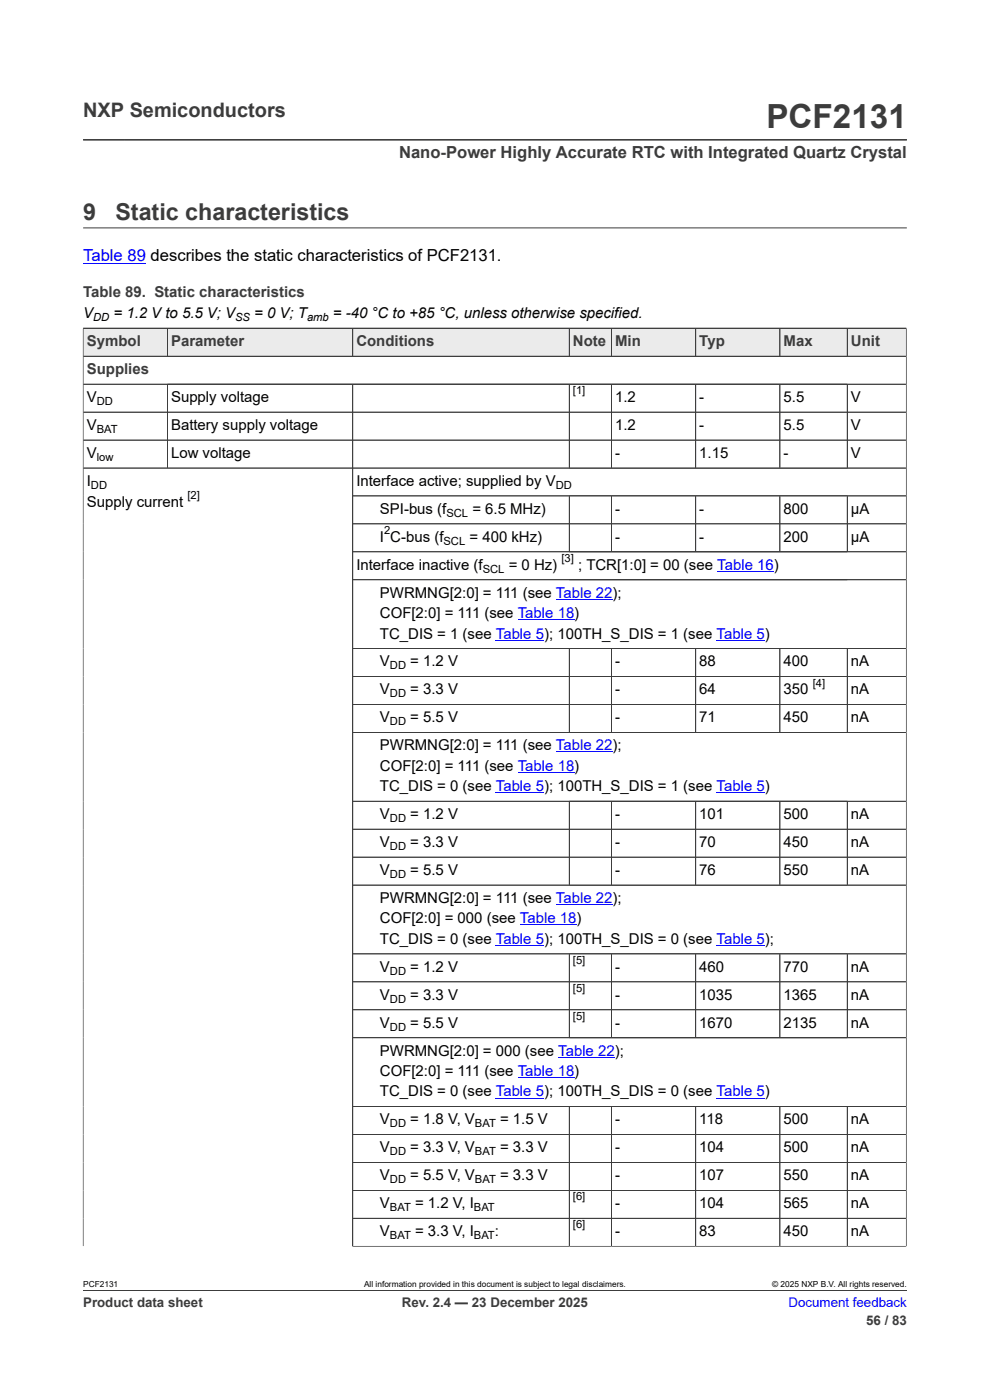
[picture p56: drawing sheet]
<svg xmlns="http://www.w3.org/2000/svg" width="210mm" height="297mm" viewBox="0 0 210 297" stroke-linecap="round" stroke-linejoin="round" font-family="sans-serif">
<defs><g id="words">
<text font-size="7.1" fill="#3c3c3c" x="162.6" y="27.2">PCF2131</text>
<g font-size="4.9" fill="#3c3c3c">
<text x="17.6" y="46.6">9</text>
<text x="24.5" y="46.6">Static characteristics</text>
</g>
<text font-size="4.2" fill="#3c3c3c" x="17.6" y="24.8">NXP Semiconductors</text>
<text font-size="3.5" fill="#3c3c3c" x="84.6" y="33.5">Nano-Power Highly Accurate RTC with Integrated Quartz Crystal</text>
<text font-size="3.5" fill="#00f" x="17.6" y="55.5">Table 89 describes the static characteristics of PCF2131.</text>
<g font-size="3.2" fill="#3c3c3c">
<text x="17.6" y="62.9">Table 89. Static characteristics</text>
<text x="18.4" y="73.4">Symbol</text>
<text x="36.3" y="73.4">Parameter</text>
<text x="75.6" y="73.4">Conditions</text>
<text x="121.5" y="73.4">Note</text>
<text x="130.5" y="73.4">Min</text>
<text x="148.3" y="73.4">Typ</text>
<text x="166.2" y="73.4">Max</text>
<text x="180.5" y="73.4">Unit</text>
<text x="18.4" y="79.4">Supplies</text>
</g>
<g font-size="3.2">
<text x="17.6" y="67.4">V</text>
<text x="24.1" y="67.4">= 1.2 V to 5.5 V; V</text>
<text x="53.9" y="67.4">= 0 V; T</text>
<text x="70.6" y="67.4">= -40 °C to +85 °C, unless otherwise specified.</text>
<text x="18.4" y="85.3">V</text>
<text x="36.3" y="85.3">Supply voltage</text>
<text x="130.5" y="85.3">1.2</text>
<text x="148.3" y="85.3">-</text>
<text x="166.2" y="85.3">5.5</text>
<text x="180.5" y="85.3">V</text>
<text x="18.4" y="91.2">V</text>
<text x="36.3" y="91.2">Battery supply voltage</text>
<text x="130.5" y="91.2">1.2</text>
<text x="148.3" y="91.2">-</text>
<text x="166.2" y="91.2">5.5</text>
<text x="180.5" y="91.2">V</text>
<text x="18.4" y="97.1">V</text>
<text x="36.3" y="97.1">Low voltage</text>
<text x="130.5" y="97.1">-</text>
<text x="148.3" y="97.1">1.15</text>
<text x="166.2" y="97.1">-</text>
<text x="180.5" y="97.1">V</text>
<text x="18.4" y="103.1">I</text>
<text x="18.4" y="107.5">Supply current</text>
<text x="75.6" y="103.1">Interface active; supplied by V</text>
<text x="80.6" y="109">SPI-bus (f</text>
<text x="100.2" y="109">= 6.5 MHz)</text>
<text x="130.5" y="109">-</text>
<text x="148.3" y="109">-</text>
<text x="166.2" y="109">800</text>
<text x="180.5" y="109">µA</text>
<text x="80.6" y="114.9">I C-bus (f</text>
<text x="99.6" y="114.9">= 400 kHz)</text>
<text x="130.5" y="114.9">-</text>
<text x="148.3" y="114.9">-</text>
<text x="166.2" y="114.9">200</text>
<text x="180.5" y="114.9">µA</text>
<text x="75.6" y="120.9">Interface inactive (f</text>
<text x="107.9" y="120.9">= 0 Hz)</text>
<text x="122.6" y="120.9">; TCR[1:0] = 00 (see Table 16)</text>
<text x="80.6" y="126.8">PWRMNG[2:0] = 111 (see Table 22);</text>
<text x="80.6" y="131.1">COF[2:0] = 111 (see Table 18)</text>
<text x="80.6" y="135.5">TC_DIS = 1 (see Table 5); 100TH_S_DIS = 1 (see Table 5)</text>
<text x="80.6" y="141.4">V</text>
<text x="87" y="141.4">= 1.2 V</text>
<text x="130.5" y="141.4">-</text>
<text x="148.3" y="141.4">88</text>
<text x="166.2" y="141.4">400</text>
<text x="180.5" y="141.4">nA</text>
<text x="80.6" y="147.3">V</text>
<text x="87" y="147.3">= 3.3 V</text>
<text x="130.5" y="147.3">-</text>
<text x="148.3" y="147.3">64</text>
<text x="166.2" y="147.3">350</text>
<text x="180.5" y="147.3">nA</text>
<text x="80.6" y="153.2">V</text>
<text x="87" y="153.2">= 5.5 V</text>
<text x="130.5" y="153.2">-</text>
<text x="148.3" y="153.2">71</text>
<text x="166.2" y="153.2">450</text>
<text x="180.5" y="153.2">nA</text>
<text x="80.6" y="159.2">PWRMNG[2:0] = 111 (see Table 22);</text>
<text x="80.6" y="163.5">COF[2:0] = 111 (see Table 18)</text>
<text x="80.6" y="167.8">TC_DIS = 0 (see Table 5); 100TH_S_DIS = 1 (see Table 5)</text>
<text x="80.6" y="173.8">V</text>
<text x="87" y="173.8">= 1.2 V</text>
<text x="130.5" y="173.8">-</text>
<text x="148.3" y="173.8">101</text>
<text x="166.2" y="173.8">500</text>
<text x="180.5" y="173.8">nA</text>
<text x="80.6" y="179.7">V</text>
<text x="87" y="179.7">= 3.3 V</text>
<text x="130.5" y="179.7">-</text>
<text x="148.3" y="179.7">70</text>
<text x="166.2" y="179.7">450</text>
<text x="180.5" y="179.7">nA</text>
<text x="80.6" y="185.6">V</text>
<text x="87" y="185.6">= 5.5 V</text>
<text x="130.5" y="185.6">-</text>
<text x="148.3" y="185.6">76</text>
<text x="166.2" y="185.6">550</text>
<text x="180.5" y="185.6">nA</text>
<text x="80.6" y="191.5">PWRMNG[2:0] = 111 (see Table 22);</text>
<text x="80.6" y="195.9">COF[2:0] = 000 (see Table 18)</text>
<text x="80.6" y="200.2">TC_DIS = 0 (see Table 5); 100TH_S_DIS = 0 (see Table 5);</text>
<text x="80.6" y="206.2">V</text>
<text x="87" y="206.2">= 1.2 V</text>
<text x="130.5" y="206.2">-</text>
<text x="148.3" y="206.2">460</text>
<text x="166.2" y="206.2">770</text>
<text x="180.5" y="206.2">nA</text>
<text x="80.6" y="212.1">V</text>
<text x="87" y="212.1">= 3.3 V</text>
<text x="130.5" y="212.1">-</text>
<text x="148.3" y="212.1">1035</text>
<text x="166.2" y="212.1">1365</text>
<text x="180.5" y="212.1">nA</text>
<text x="80.6" y="218">V</text>
<text x="87" y="218">= 5.5 V</text>
<text x="130.5" y="218">-</text>
<text x="148.3" y="218">1670</text>
<text x="166.2" y="218">2135</text>
<text x="180.5" y="218">nA</text>
<text x="80.6" y="223.9">PWRMNG[2:0] = 000 (see Table 22);</text>
<text x="80.6" y="228.3">COF[2:0] = 111 (see Table 18)</text>
<text x="80.6" y="232.6">TC_DIS = 0 (see Table 5); 100TH_S_DIS = 0 (see Table 5)</text>
<text x="80.6" y="238.5">V</text>
<text x="87" y="238.5">= 1.8 V, V</text>
<text x="106.1" y="238.5">= 1.5 V</text>
<text x="130.5" y="238.5">-</text>
<text x="148.3" y="238.5">118</text>
<text x="166.2" y="238.5">500</text>
<text x="180.5" y="238.5">nA</text>
<text x="80.6" y="244.5">V</text>
<text x="87" y="244.5">= 3.3 V, V</text>
<text x="106.1" y="244.5">= 3.3 V</text>
<text x="130.5" y="244.5">-</text>
<text x="148.3" y="244.5">104</text>
<text x="166.2" y="244.5">500</text>
<text x="180.5" y="244.5">nA</text>
<text x="80.6" y="250.4">V</text>
<text x="87" y="250.4">= 5.5 V, V</text>
<text x="106.1" y="250.4">= 3.3 V</text>
<text x="130.5" y="250.4">-</text>
<text x="148.3" y="250.4">107</text>
<text x="166.2" y="250.4">550</text>
<text x="180.5" y="250.4">nA</text>
<text x="80.6" y="256.3">V</text>
<text x="88" y="256.3">= 1.2 V, I</text>
<text x="130.5" y="256.3">-</text>
<text x="148.3" y="256.3">104</text>
<text x="166.2" y="256.3">565</text>
<text x="180.5" y="256.3">nA</text>
<text x="80.6" y="262.2">V</text>
<text x="88" y="262.2">= 3.3 V, I</text>
<text x="105" y="262.2">:</text>
<text x="130.5" y="262.2">-</text>
<text x="148.3" y="262.2">83</text>
<text x="166.2" y="262.2">450</text>
<text x="180.5" y="262.2">nA</text>
</g>
<g font-size="2.8" fill="#3c3c3c">
<text x="17.6" y="277.3">Product data sheet</text>
<text x="85.3" y="277.3">Rev. 2.4 — 23 December 2025</text>
<text x="183.7" y="281">56 / 83</text>
</g>
<text font-size="2.8" fill="#00f" x="167.3" y="277.3">Document feedback</text>
<g font-size="2.4">
<text x="19.8" y="68.1">DD</text>
<text x="49.9" y="68.1">SS</text>
<text x="65.1" y="68.1">amb</text>
<text x="121.5" y="83.6">[1]</text>
<text x="20.5" y="85.9">DD</text>
<text x="20.5" y="91.8">BAT</text>
<text x="20.5" y="97.8">low</text>
<text x="19.3" y="103.7">DD</text>
<text x="39.8" y="105.9">[2]</text>
<text x="117.9" y="103.7">DD</text>
<text x="81.5" y="113.3">2</text>
<text x="94.7" y="109.6">SCL</text>
<text x="94.1" y="115.5">SCL</text>
<text x="119.1" y="119.2">[3]</text>
<text x="102.4" y="121.5">SCL</text>
<text x="82.7" y="142">DD</text>
<text x="82.7" y="147.9">DD</text>
<text x="172.4" y="145.7">[4]</text>
<text x="82.7" y="153.9">DD</text>
<text x="82.7" y="174.4">DD</text>
<text x="82.7" y="180.3">DD</text>
<text x="82.7" y="186.2">DD</text>
<text x="82.7" y="206.8">DD</text>
<text x="121.5" y="204.5">[5]</text>
<text x="82.7" y="212.7">DD</text>
<text x="121.5" y="210.4">[5]</text>
<text x="82.7" y="218.6">DD</text>
<text x="121.5" y="216.4">[5]</text>
<text x="82.7" y="239.2">DD</text>
<text x="100.7" y="239.2">BAT</text>
<text x="82.7" y="245.1">DD</text>
<text x="100.7" y="245.1">BAT</text>
<text x="82.7" y="251">DD</text>
<text x="100.7" y="251">BAT</text>
<text x="82.7" y="256.9">BAT</text>
<text x="100.5" y="256.9">BAT</text>
<text x="121.5" y="254.7">[6]</text>
<text x="82.7" y="262.9">BAT</text>
<text x="100.5" y="262.9">BAT</text>
<text x="121.5" y="260.6">[6]</text>
</g>
<g font-size="1.8">
<text x="17.6" y="273.1">PCF2131</text>
<text x="77.2" y="273.1">All information provided in this document is subject to legal disclaimers.</text>
<text x="163.8" y="273.1">© 2025 NXP B.V. All rights reserved.</text>
</g>
</g></defs>
<path d="M17.6 29.7h174.8M17.6 48.3h174.8M17.6 69.7h174.6" fill="none" stroke="#3c3c3c" stroke-width=".21"/>
<path d="M17.6 55.8h13.4" fill="none" stroke="#00f" stroke-width=".21"/>
<path d="M17.7 69.7h17.7v5.8h-17.7z" fill="#ebebeb"/>
<path d="M17.6 69.7h17.9v5.9h-17.9z" fill="none" stroke="#3c3c3c" stroke-width=".21"/>
<path d="M35.6 69.7h39.1v5.8h-39.1z" fill="#ebebeb"/>
<path d="M35.5 69.7h39.3v5.9h-39.3z" fill="none" stroke="#3c3c3c" stroke-width=".21"/>
<path d="M74.9 69.7h45.8v5.8h-45.8z" fill="#ebebeb"/>
<path d="M74.8 69.7h46v5.9h-46z" fill="none" stroke="#3c3c3c" stroke-width=".21"/>
<path d="M120.8 69.7h8.8v5.8h-8.8z" fill="#ebebeb"/>
<path d="M120.8 69.7h8.9v5.9h-8.9z" fill="none" stroke="#3c3c3c" stroke-width=".21"/>
<path d="M129.8 69.7h17.7v5.8h-17.7z" fill="#ebebeb"/>
<path d="M129.7 69.7h17.9v5.9h-17.9z" fill="none" stroke="#3c3c3c" stroke-width=".21"/>
<path d="M147.6 69.7h17.8v5.8h-17.8z" fill="#ebebeb"/>
<path d="M147.6 69.7h17.8v5.9h-17.8z" fill="none" stroke="#3c3c3c" stroke-width=".21"/>
<path d="M165.5 69.7h14.2v5.8h-14.2z" fill="#ebebeb"/>
<path d="M165.4 69.7h14.3v5.9h-14.3z" fill="none" stroke="#3c3c3c" stroke-width=".21"/>
<path d="M179.8 69.7h12.4v5.8h-12.4z" fill="#ebebeb"/>
<g fill="none" stroke="#3c3c3c" stroke-width=".21">
<path d="M17.6 69.7h174.6v194.8M17.6 75.6h174.6M17.6 69.7v194.7M35.5 69.7v5.8M74.8 69.7v5.8M120.8 69.7v5.8M129.7 69.7v5.8M147.6 69.7v5.8M165.4 69.7v5.8M179.7 69.7v5.9M17.6 81.5h174.6M17.6 87.4h174.6"/>
<path d="M17.6 93.4h174.6M17.6 99.3h174.6M35.5 81.5v17.8M74.8 81.5v182.9h117.5M120.8 81.5v17.8M129.7 81.5v17.8M147.6 81.5v17.8M165.4 81.5v17.8M179.7 81.5v17.8M74.8 111.1h117.4M74.8 117.1h117.4M120.8 105.2v11.9"/>
<path d="M129.7 105.2v11.9M147.6 105.2v11.9M165.4 105.2v11.9M179.7 105.2v11.9M192.2 105.2h-117.4M74.8 123h117.4M120.8 137.6v17.8M129.7 137.6v17.8M147.6 137.6v17.8M165.4 137.6v17.8M179.7 137.6v17.8M192.2 137.6h-117.4"/>
<path d="M74.8 143.5h117.4M74.8 149.5h117.4M74.8 155.4h117.4M74.8 170h117.4M74.8 175.9h117.4M120.8 170v17.8M129.7 170v17.8M147.6 170v17.8M165.4 170v17.8M179.7 170v17.8M74.8 187.8h117.4M192.2 181.8h-117.4"/>
<path d="M74.8 202.4h117.4M74.8 214.2h117.4M120.8 202.4v17.7M129.7 202.4v17.7M147.6 202.4v17.7M165.4 202.4v17.7M179.7 202.4v17.7M192.2 208.3h-117.4M74.8 220.1h117.4M74.8 234.8h117.4M120.8 234.8v29.6M129.7 234.8v29.6"/>
<path d="M147.6 234.8v29.6M165.4 234.8v29.6M179.7 234.8v29.6M74.8 246.6h117.4M74.8 252.5h117.4M74.8 258.5h117.4M192.2 240.7h-117.4M17.6 273.8h174.8"/>
</g>
<g fill="none" stroke="#00f" stroke-width=".21">
<path d="M105.2 135.8h10.2M109.8 131.4h12M117.9 127.1h12M152 135.8h10.2M152.1 121.2h12M117.9 159.5h12M105.2 168.2h10.2M109.8 163.8h12M152 168.2h10.2M110.3 196.2h12M117.9 191.9h12M105.2 200.6h10.2"/>
<path d="M152 200.6h10.2M105.2 232.9h10.2M109.8 228.6h12M118.4 224.3h12M152 232.9h10.2"/>
</g>
<use href="#words"/>
</svg>
